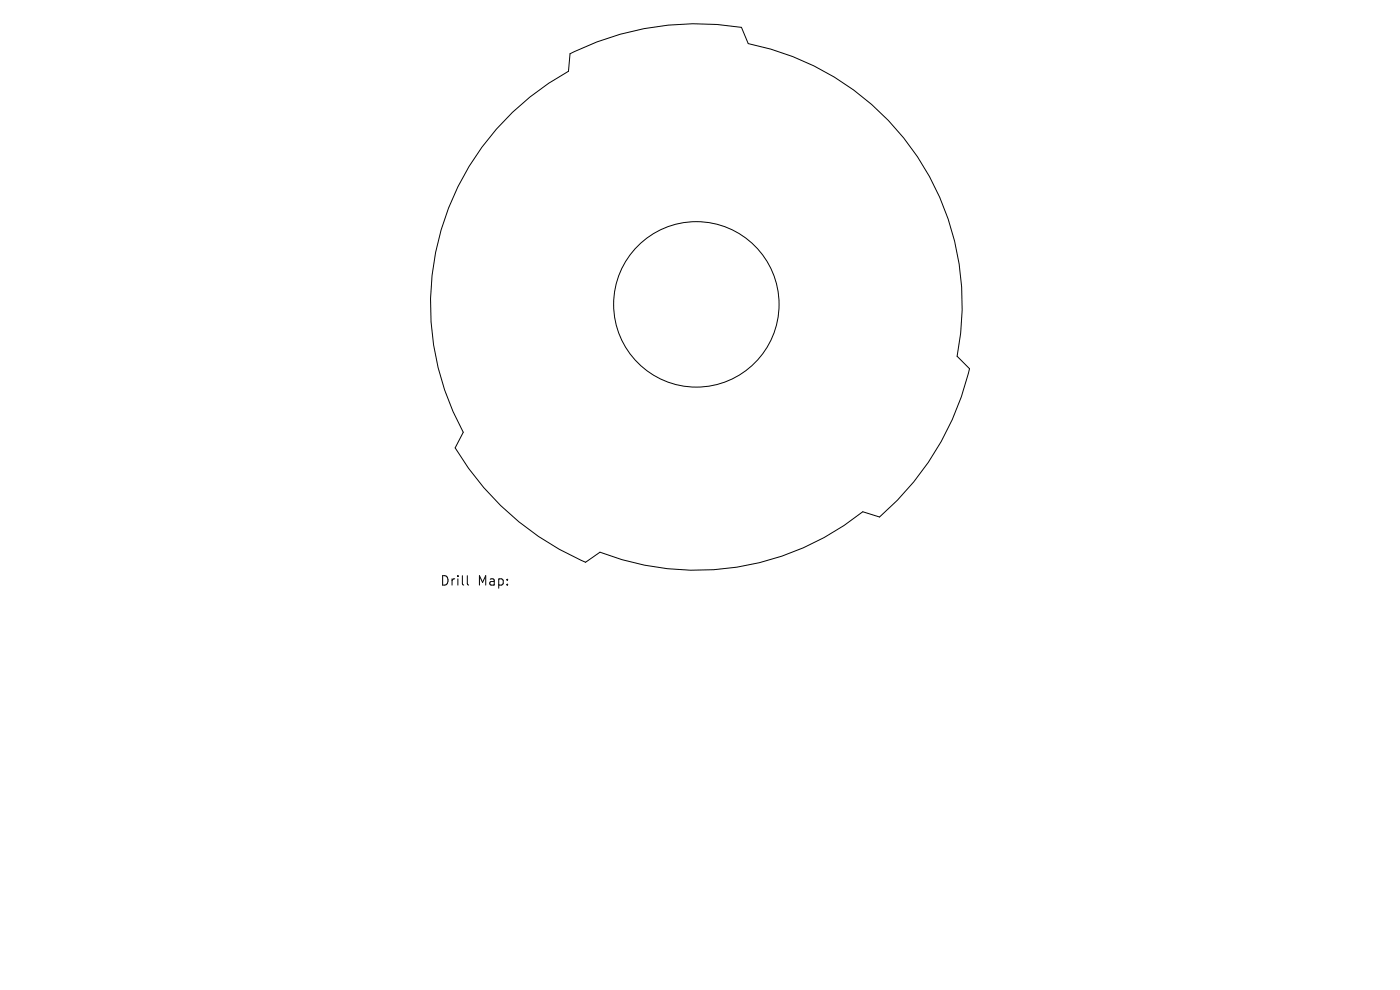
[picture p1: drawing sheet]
<svg xmlns="http://www.w3.org/2000/svg" width="297mm" height="210mm" viewBox="0 0 297 210" stroke-linecap="round" stroke-linejoin="round" font-family="sans-serif">
<defs><g id="words">
<g font-size="2.8">
<text x="93.3" y="124.5">Drill</text>
<text x="101.3" y="124.5">Map:</text>
</g>
</g></defs>
<g fill="none" stroke="#000" stroke-width=".21">
<path d="M120.9 11.4a59.5 59.5 0 0 1 36.4-5.6l1.4 3.4a56.4 56.4 0 0 1 44.3 66.4l2.7 2.6a59.5 59.5 0 0 1-19.1 31.5l-3.6-1.1a56.4 56.4 0 0 1-55.7 8.5l-3.1 2.2a59.5 59.5 0 0 1-27.6-24.3l1.7-3.3a56.4 56.4 0 0 1 22.3-76.6zM99.1 122.1v1.7l.3 .3"/>
<circle cx="147.7" cy="64.6" r="17.5"/>
</g>
<use href="#words"/>
</svg>
